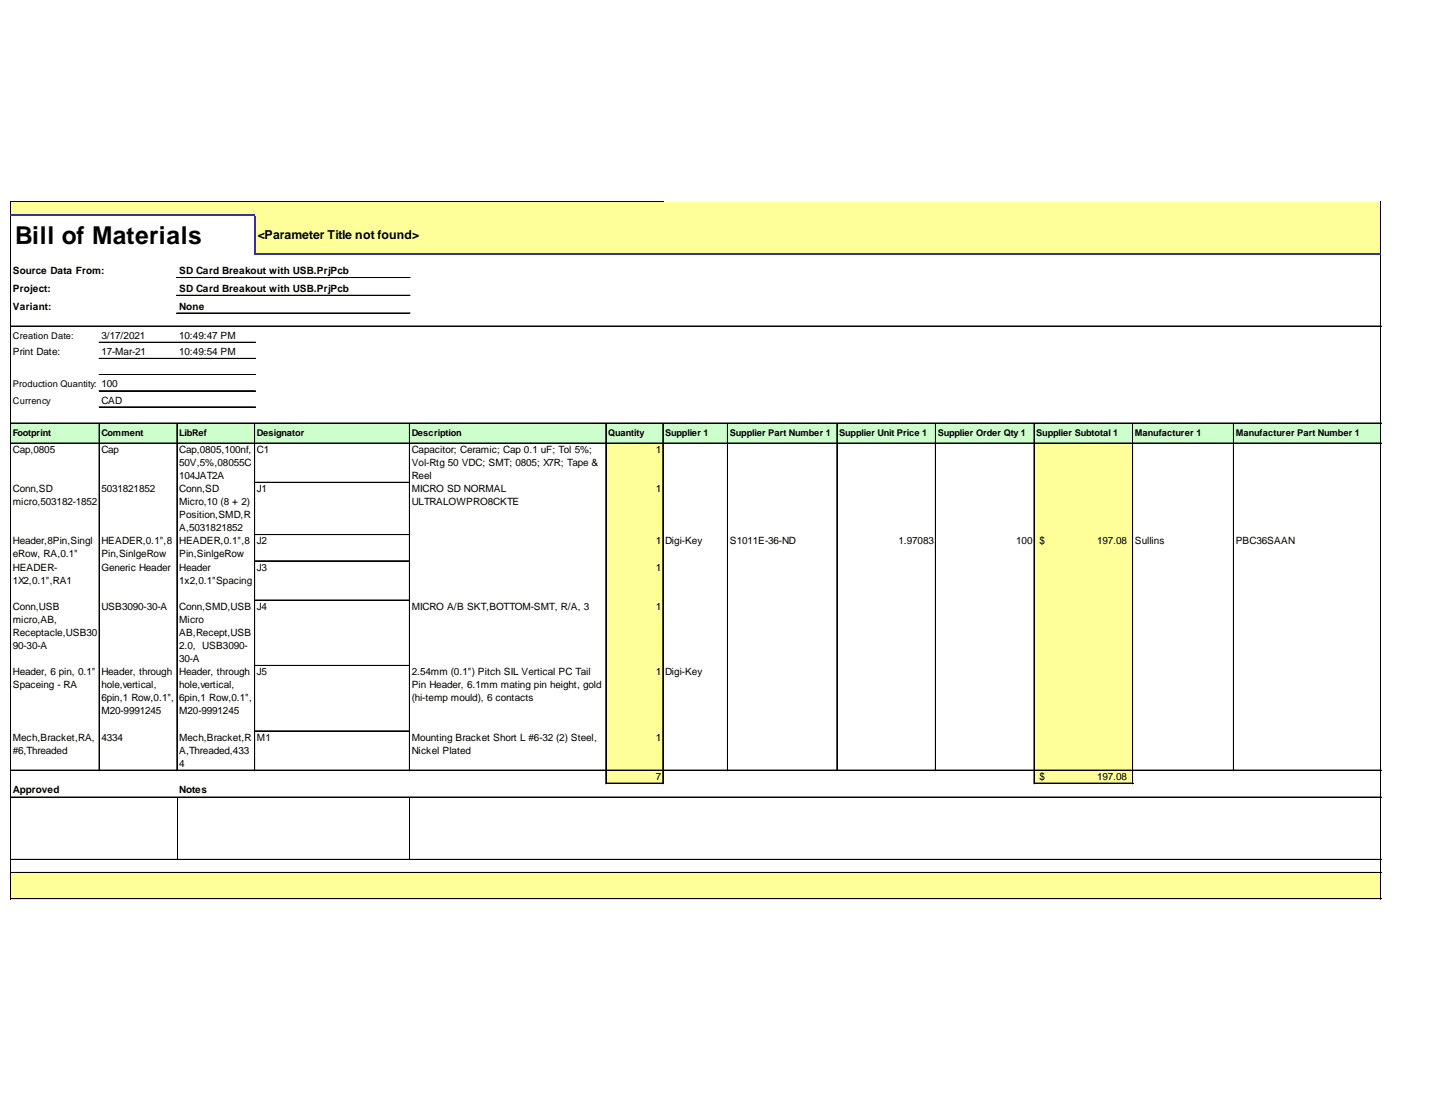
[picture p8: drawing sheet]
<svg xmlns="http://www.w3.org/2000/svg" width="279mm" height="216mm" viewBox="0 0 279 216" stroke-linecap="round" stroke-linejoin="round" font-family="sans-serif">
<defs><g id="words">
<text font-size="4.8" x="2.9" y="47.2">Bill of Materials</text>
<text font-size="2.4" x="49.9" y="46.2">&lt;Parameter Title not found&gt;</text>
<g font-size="1.9">
<text x="2.5" y="53.1">Source Data From:</text>
<text x="34.7" y="53.1">SD Card Breakout with USB.PrjPcb</text>
<text x="2.5" y="56.5">Project:</text>
<text x="2.5" y="60">Variant:</text>
<text x="34.7" y="56.5">SD Card Breakout with USB.PrjPcb</text>
<text x="34.7" y="60">None</text>
<text x="19.6" y="65.6">3/17/2021</text>
<text x="34.7" y="65.6">10:49:47 PM</text>
<text x="2.5" y="68.8">Print Date:</text>
<text x="19.6" y="68.8">17-Mar-21</text>
<text x="34.7" y="68.8">10:49:54 PM</text>
<text x="19.6" y="78.1">CAD</text>
<text x="2.5" y="87.7">Cap,0805</text>
<text x="19.6" y="87.7">Cap</text>
<text x="34.7" y="87.7">Cap,0805,100nf,</text>
<text x="49.7" y="87.7">C1</text>
<text x="79.7" y="87.7">Capacitor; Ceramic; Cap 0.1 uF; Tol 5%;</text>
<text x="127" y="87.7">1</text>
<text x="2.5" y="95.3">Conn,SD</text>
<text x="19.6" y="95.3">5031821852</text>
<text x="34.7" y="90.2">50V,5%,08055C</text>
<text x="34.7" y="92.7">104JAT2A</text>
<text x="34.7" y="95.3">Conn,SD</text>
<text x="49.7" y="95.3">J1</text>
<text x="79.7" y="90.2">Vol-Rtg 50 VDC; SMT; 0805; X7R; Tape &amp;</text>
<text x="79.7" y="92.7">Reel</text>
<text x="79.7" y="95.3">MICRO SD NORMAL</text>
<text x="127" y="95.3">1</text>
<text x="2.5" y="97.8">micro,503182-1852</text>
<text x="34.7" y="97.8">Micro,10 (8 + 2)</text>
<text x="34.7" y="100.3">Position,SMD,R</text>
<text x="79.7" y="97.8">ULTRALOWPRO8CKTE</text>
<text x="2.5" y="105.4">Header,8Pin,Singl</text>
<text x="2.5" y="107.9">eRow, RA,0.1&quot;</text>
<text x="19.6" y="105.4">HEADER,0.1&quot;,8</text>
<text x="19.6" y="107.9">Pin,SinlgeRow</text>
<text x="34.7" y="102.9">A,5031821852</text>
<text x="34.7" y="105.4">HEADER,0.1&quot;,8</text>
<text x="34.7" y="107.9">Pin,SinlgeRow</text>
<text x="49.7" y="105.4">J2</text>
<text x="127" y="105.4">1</text>
<text x="128.8" y="105.4">Digi-Key</text>
<text x="141.3" y="105.4">S1011E-36-ND</text>
<text x="174" y="105.4">1.97083</text>
<text x="196.8" y="105.4">100</text>
<text x="201.2" y="105.4">$</text>
<text x="212.4" y="105.4">197.08</text>
<text x="219.7" y="105.4">Sullins</text>
<text x="239.3" y="105.4">PBC36SAAN</text>
<text x="2.5" y="110.5">HEADER-</text>
<text x="2.5" y="113">1X2,0.1&quot;,RA1</text>
<text x="19.6" y="110.5">Generic Header</text>
<text x="34.7" y="110.5">Header</text>
<text x="34.7" y="113">1x2,0.1&quot;Spacing</text>
<text x="49.7" y="110.5">J3</text>
<text x="127" y="110.5">1</text>
<text x="2.5" y="118.1">Conn,USB</text>
<text x="19.6" y="118.1">USB3090-30-A</text>
<text x="34.7" y="118.1">Conn,SMD,USB</text>
<text x="49.7" y="118.1">J4</text>
<text x="79.7" y="118.1">MICRO A/B SKT,BOTTOM-SMT, R/A, 3</text>
<text x="127" y="118.1">1</text>
<text x="2.5" y="120.6">micro,AB,</text>
<text x="2.5" y="123.1">Receptacle,USB30</text>
<text x="2.5" y="125.7">90-30-A</text>
<text x="34.7" y="120.6">Micro</text>
<text x="34.7" y="123.1">AB,Recept,USB</text>
<text x="34.7" y="125.7">2.0, USB3090-</text>
<text x="2.5" y="130.7">Header, 6 pin, 0.1&quot;</text>
<text x="19.6" y="130.7">Header, through</text>
<text x="34.7" y="128.2">30-A</text>
<text x="34.7" y="130.7">Header, through</text>
<text x="49.7" y="130.7">J5</text>
<text x="79.7" y="130.7">2.54mm (0.1&quot;) Pitch SIL Vertical PC Tail</text>
<text x="127" y="130.7">1</text>
<text x="128.8" y="130.7">Digi-Key</text>
<text x="2.5" y="133.3">Spaceing - RA</text>
<text x="19.6" y="133.3">hole,vertical,</text>
<text x="19.6" y="135.8">6pin,1 Row,0.1&quot;,</text>
<text x="34.7" y="133.3">hole,vertical,</text>
<text x="34.7" y="135.8">6pin,1 Row,0.1&quot;,</text>
<text x="79.7" y="133.3">Pin Header, 6.1mm mating pin height, gold</text>
<text x="79.7" y="135.8">(hi-temp mould), 6 contacts</text>
<text x="2.5" y="143.4">Mech,Bracket,RA,</text>
<text x="19.6" y="138.3">M20-9991245</text>
<text x="19.6" y="143.4">4334</text>
<text x="34.7" y="138.3">M20-9991245</text>
<text x="34.7" y="143.4">Mech,Bracket,R</text>
<text x="49.7" y="143.4">M1</text>
<text x="79.7" y="143.4">Mounting Bracket Short L #6-32 (2) Steel,</text>
<text x="127" y="143.4">1</text>
<text x="2.5" y="145.9">#6,Threaded</text>
<text x="34.7" y="145.9">A,Threaded,433</text>
<text x="34.7" y="148.5">4</text>
<text x="79.7" y="145.9">Nickel Plated</text>
<text x="2.5" y="153.5">Approved</text>
<text x="34.7" y="153.5">Notes</text>
<text x="127" y="151">7</text>
<text x="201.2" y="151">$</text>
<text x="212.4" y="151">197.08</text>
</g>
<g font-size="1.8">
<text x="2.5" y="65.6">Creation Date:</text>
<text x="2.5" y="75">Production Quantity: 100</text>
<text x="2.5" y="78.2">Currency</text>
<text x="2.5" y="84.4">Footprint</text>
<text x="19.6" y="84.4">Comment</text>
<text x="34.7" y="84.4">LibRef</text>
<text x="49.7" y="84.4">Designator</text>
<text x="79.7" y="84.4">Description</text>
<text x="117.7" y="84.4">Quantity</text>
<text x="128.8" y="84.4">Supplier 1</text>
<text x="141.3" y="84.4">Supplier Part Number 1</text>
<text x="162.5" y="84.4">Supplier Unit Price 1</text>
<text x="181.6" y="84.4">Supplier Order Qty 1</text>
<text x="200.6" y="84.4">Supplier Subtotal 1</text>
<text x="219.7" y="84.4">Manufacturer 1</text>
<text x="239.3" y="84.4">Manufacturer Part Number 1</text>
</g>
</g></defs>
<g fill="#ff9">
<path d="M2.1 39.1h265.3v2.7h-265.3z"/>
<path d="M49.3 41.7h218.1v7.6h-218.1z"/>
</g>
<path d="M2.1 81.9h265.3v4h-265.3z" fill="#cfc"/>
<g fill="#ff9">
<path d="M117.3 85.8h11.2v7.7h-11.2z"/>
<path d="M200.2 85.8h19.2v7.7h-19.2z"/>
<path d="M117.3 93.4h11.2v10.3h-11.2z"/>
<path d="M200.2 93.4h19.2v10.3h-19.2z"/>
<path d="M117.3 103.5h11.2v5.2h-11.2z"/>
<path d="M200.2 103.5h19.2v5.2h-19.2z"/>
<path d="M117.3 108.6h11.2v7.7h-11.2z"/>
<path d="M200.2 108.6h19.2v7.7h-19.2z"/>
<path d="M117.3 116.2h11.2v12.8h-11.2z"/>
<path d="M200.2 116.2h19.2v12.8h-19.2z"/>
<path d="M117.3 128.8h11.2v12.9h-11.2z"/>
<path d="M200.2 128.8h19.2v12.9h-19.2z"/>
<path d="M117.3 141.5h11.2v7.8h-11.2z"/>
<path d="M200.2 141.5h19.2v7.8h-19.2z"/>
<path d="M117.3 149.1h11.2v2.7h-11.2z"/>
<path d="M200.2 149.1h19.2v2.7h-19.2z"/>
<path d="M2.1 168.9h265.3v5.2h-265.3z"/>
</g>
<g fill="none" stroke="#000" stroke-width=".19">
<path d="M2 39v2.5M2.1 39v2.5M2.2 39h126.3M2.2 39.1h126.3M267.3 39v10M267.4 39v10M2 41.8v132.3M2.1 41.8v132.3M34.2 53.7h45.2M34.2 53.8h45.2M34.2 57.2h45.2M267.3 49.3v124.8"/>
<path d="M267.4 49.3v124.8M2.2 63.1h265.2M2.2 63.2h265.2M19.2 66.3h30.2M19.2 69.4h30.2M19.2 69.5h30.2M19.2 72.5h30.2M19.2 72.6h30.2M19.2 75.6h30.2M19.2 75.7h30.2M19.2 78.8h30.2M34.2 60.6h45.2"/>
<path d="M34.2 60.7h45.2M2.2 81.9h265.2M2.2 82h265.2M2.2 85.8h265.2M2.2 85.9h265.2M19.2 82.1v67.2M19.3 82.1v67.2M34.2 82.1v67.2M34.3 82.1v67.2M49.3 82.1v67.2M49.4 82.1v67.2M49.4 93.4h29.9"/>
<path d="M49.4 93.5h29.9M79.3 82.1v67.2M117.3 82.1v69.7M117.4 82.1v69.7M128.3 82.1v69.7M128.4 82.1v69.7M140.9 82.1v67.2M162 82.1v67.2M162.1 82.1v67.2M181.1 82.1v67.2M181.2 82.1v67.2M200.2 82.1v69.7"/>
<path d="M200.3 82.1v69.7M219.3 82.1v69.7M219.4 82.1v69.7M238.8 82.1v67.2M238.9 82.1v67.2M49.4 103.5h29.9M49.4 103.6h29.9M49.4 108.6h29.9M49.4 108.7h29.9M49.4 116.2h29.9M49.4 116.3h29.9M49.4 128.8h29.9"/>
<path d="M49.4 128.9h29.9M2.2 149.1h265.2M2.2 149.2h265.2M2.2 154.3h265.2M2.2 154.4h265.2M34.3 154.5v11.9M49.4 141.5h29.9M49.4 141.6h29.9M79.3 154.5v11.9M117.4 151.6h11.1M117.4 151.7h11.1M200.3 151.6h19.1"/>
<path d="M200.3 151.7h19.1M2.2 166.4h265.2M2.2 166.5h265.2M2.2 168.9h265.2M2.2 169h265.2M2.2 174h265.2M2.2 174.1h265.2"/>
</g>
<path d="M2 41.7h47.4M49.3 41.8v7.5M49.4 49.1h218" fill="none" stroke="#339" stroke-width=".3"/>
<use href="#words"/>
</svg>
